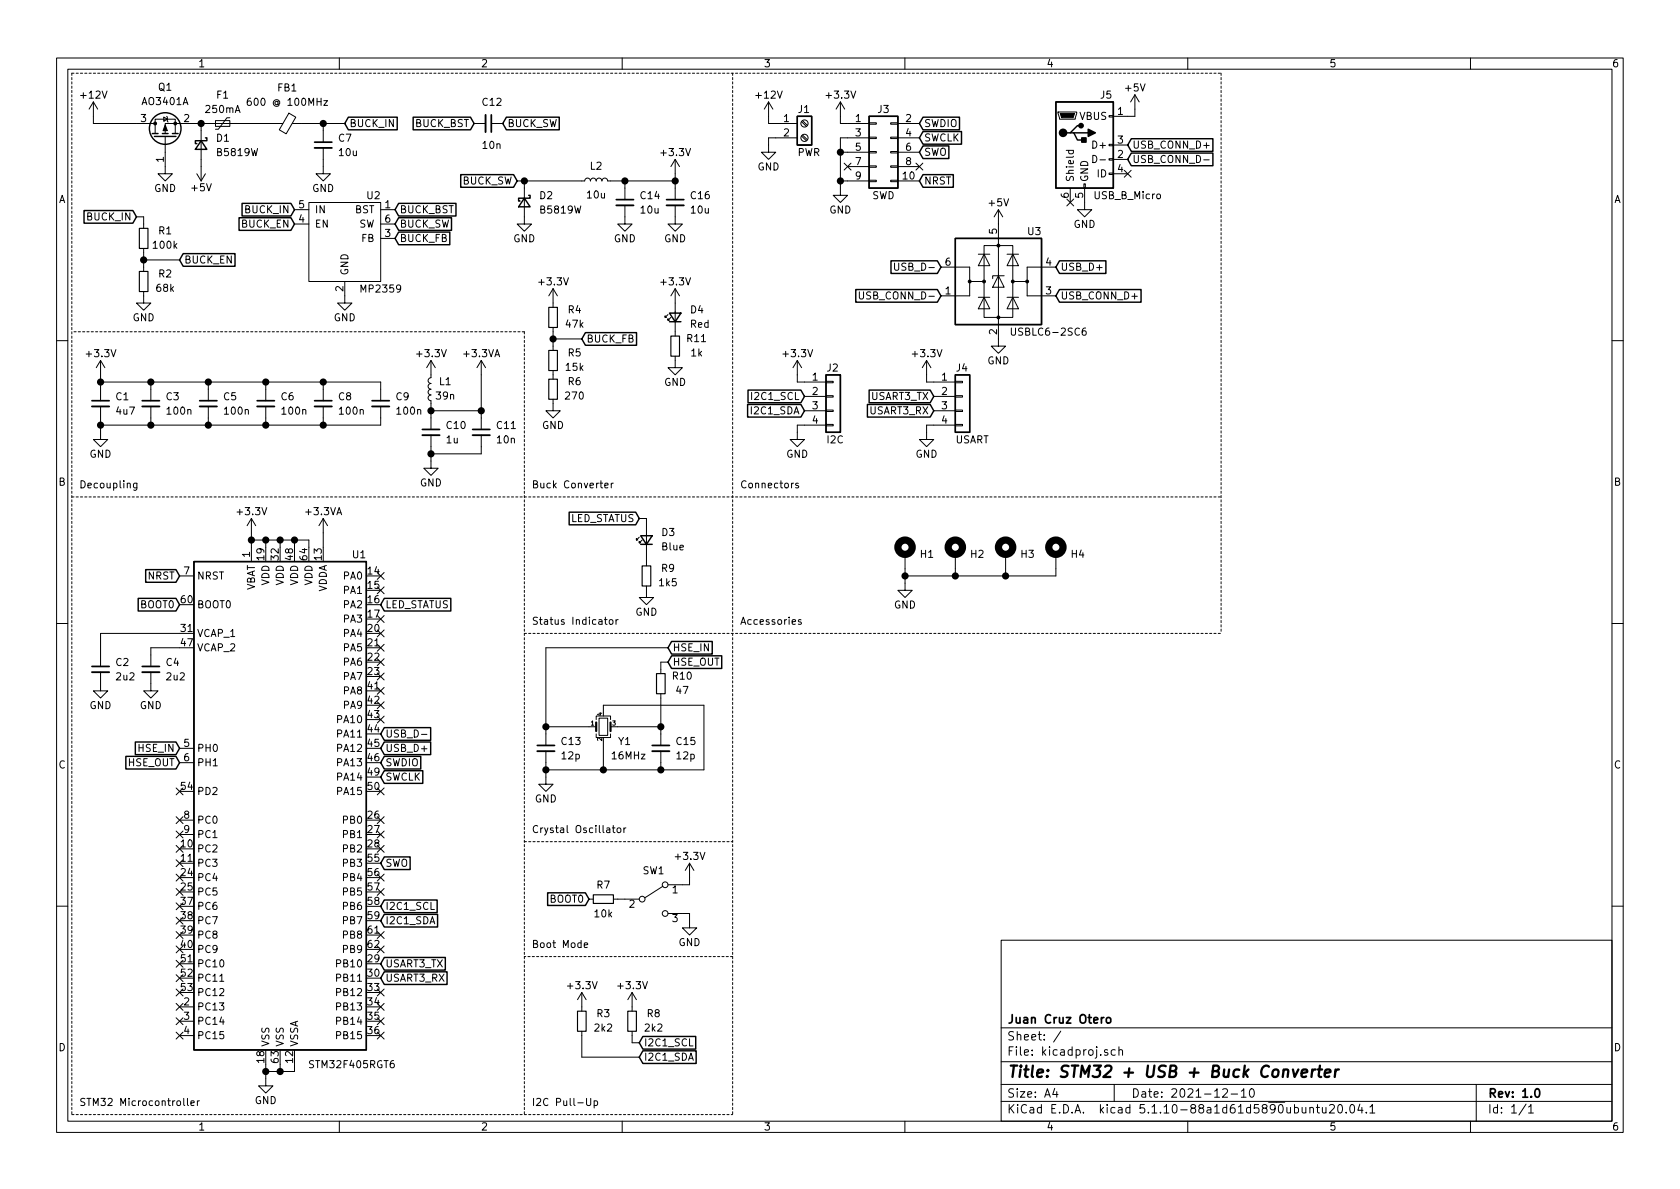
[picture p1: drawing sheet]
<svg xmlns="http://www.w3.org/2000/svg" width="297mm" height="210mm" viewBox="0 0 297 210" stroke-linecap="round" stroke-linejoin="round" font-family="sans-serif">
<defs><g id="words">
<text font-size="2.8" x="178" y="190.5">Title: STM32 + USB + Buck Converter</text>
<g font-size="2.1">
<text x="178" y="184">Sheet: /</text>
<text x="178" y="181">Juan Cruz Otero</text>
<text x="178" y="186.7">File: kicadproj.sch</text>
<text x="178" y="196.9">KiCad E.D.A. kicad 5.1.10-88a1d61d5890ubuntu20.04.1</text>
<text x="178" y="194.1">Size: A4</text>
<text x="200" y="194.1">Date: 2021-12-10</text>
<text x="263" y="194.1">Rev: 1.0</text>
<text x="263" y="196.9">Id: 1/1</text>
</g>
<g font-size="1.8">
<text x="35" y="11.9">1</text>
<text x="85" y="11.9">2</text>
<text x="135" y="11.9">3</text>
<text x="185" y="11.9">4</text>
<text x="235" y="11.9">5</text>
<text x="285" y="11.9">6</text>
<text x="14.4" y="17.4">+12V</text>
<text x="28" y="16">Q1</text>
<text x="38.4" y="17.4">F1</text>
<text x="49.1" y="16.2">FB1</text>
<text x="133.8" y="17.4">+12V</text>
<text x="146.3" y="17.4">+3.3V</text>
<text x="194.6" y="17.4">J5</text>
<text x="199.1" y="16.2">+5V</text>
<text x="24.9" y="21.6">3</text>
<text x="25.2" y="18.6">AO3401A</text>
<text x="32.5" y="21.6">2</text>
<text x="36.5" y="20">250mA</text>
<text x="44.7" y="18.7">600 @ 100MHz</text>
<text x="61.7" y="22.5">BUCK_IN</text>
<text x="73.4" y="22.5">BUCK_BST</text>
<text x="85.4" y="18.7">C12</text>
<text x="89.7" y="22.5">BUCK_SW</text>
<text x="138.6" y="21.6">1</text>
<text x="141.2" y="20">J1</text>
<text x="151.3" y="21.6">1</text>
<text x="155.2" y="20">J3</text>
<text x="160.2" y="21.6">2</text>
<text x="163.3" y="22.5">SWDIO</text>
<text x="190.9" y="21.2">VBUS</text>
<text x="197.6" y="20.3">1</text>
<text x="29" y="28.7" transform="rotate(-90 29 28.7)">1</text>
<text x="38.3" y="25.1">D1</text>
<text x="38.5" y="27.6">B5819W</text>
<text x="59.9" y="25.1">C7</text>
<text x="60" y="27.6">10u</text>
<text x="85.4" y="26.3">10n</text>
<text x="117" y="27.6">+3.3V</text>
<text x="138.6" y="24.1">2</text>
<text x="141" y="27.6">PWR</text>
<text x="151.3" y="24.1">3</text>
<text x="151.3" y="26.7">5</text>
<text x="151.3" y="29.2">7</text>
<text x="160.2" y="24.1">4</text>
<text x="160.2" y="26.7">6</text>
<text x="160.2" y="29.2">8</text>
<text x="163.3" y="25">SWCLK</text>
<text x="163.3" y="27.6">SWO</text>
<text x="193.5" y="26.3">D+</text>
<text x="197.6" y="27.9">2</text>
<text x="197.6" y="25.4">3</text>
<text x="200.2" y="26.3">USB_CONN_D+</text>
<text x="200.2" y="28.8">USB_CONN_D-</text>
<text x="10.4" y="35.9">A</text>
<text x="27.3" y="34">GND</text>
<text x="34" y="33.8">+5V</text>
<text x="55.2" y="34">GND</text>
<text x="64.9" y="35.2">U2</text>
<text x="81.7" y="32.6">BUCK_SW</text>
<text x="95.5" y="35.2">D2</text>
<text x="103.9" y="35.1">10u</text>
<text x="104.4" y="30">L2</text>
<text x="113.3" y="35.2">C14</text>
<text x="122.2" y="35.2">C16</text>
<text x="133.9" y="30.1">GND</text>
<text x="151.3" y="31.7">9</text>
<text x="154.2" y="35.2">SWD</text>
<text x="159.7" y="31.7">10</text>
<text x="163.3" y="32.6">NRST</text>
<text x="189" y="35" transform="rotate(-90 189 35)">6</text>
<text x="189.9" y="32.3" transform="rotate(-90 189.9 32.3)">Shield</text>
<text x="191.5" y="35" transform="rotate(-90 191.5 35)">5</text>
<text x="192.4" y="32.3" transform="rotate(-90 192.4 32.3)">GND</text>
<text x="193.5" y="35.2">USB_B_Micro</text>
<text x="194.1" y="31.4">ID</text>
<text x="197.6" y="30.5">4</text>
<text x="285.4" y="35.9">A</text>
<text x="15.5" y="39">BUCK_IN</text>
<text x="28.1" y="41.4">R1</text>
<text x="42.7" y="40.3">BUCK_EN</text>
<text x="43.4" y="37.7">BUCK_IN</text>
<text x="52.9" y="39.4">4</text>
<text x="52.9" y="36.8">5</text>
<text x="55.6" y="40.3">EN</text>
<text x="55.6" y="37.7">IN</text>
<text x="62.8" y="37.7">BST</text>
<text x="63.4" y="40.3">SW</text>
<text x="68.1" y="36.8">1</text>
<text x="68.1" y="41.9">3</text>
<text x="68.1" y="39.4">6</text>
<text x="70.6" y="40.3">BUCK_SW</text>
<text x="70.6" y="37.7">BUCK_BST</text>
<text x="95.7" y="37.8">B5819W</text>
<text x="113.4" y="37.8">10u</text>
<text x="122.3" y="37.8">10u</text>
<text x="146.6" y="37.8">GND</text>
<text x="174.9" y="36.5">+5V</text>
<text x="176.3" y="41.4" transform="rotate(-90 176.3 41.4)">5</text>
<text x="181.8" y="41.6">U3</text>
<text x="189.8" y="40.3">GND</text>
<text x="27.2" y="44">100k</text>
<text x="32.5" y="46.6">BUCK_EN</text>
<text x="63.9" y="42.8">FB</text>
<text x="70.6" y="42.8">BUCK_FB</text>
<text x="90.8" y="42.8">GND</text>
<text x="108.5" y="42.8">GND</text>
<text x="117.4" y="42.8">GND</text>
<text x="159" y="47.9">USB_D-</text>
<text x="167.2" y="47">6</text>
<text x="184.9" y="47">4</text>
<text x="187.5" y="47.9">USB_D+</text>
<text x="27.7" y="51.6">68k</text>
<text x="28.1" y="49.1">R2</text>
<text x="60.7" y="51.5" transform="rotate(-90 60.7 51.5)">2</text>
<text x="61.6" y="48.8" transform="rotate(-90 61.6 48.8)">GND</text>
<text x="64" y="51.7">MP2359</text>
<text x="95.5" y="50.5">+3.3V</text>
<text x="117" y="50.5">+3.3V</text>
<text x="152.8" y="53">USB_CONN_D-</text>
<text x="167.2" y="52.1">1</text>
<text x="184.9" y="52.1">3</text>
<text x="187.5" y="53">USB_CONN_D+</text>
<text x="23.4" y="56.8">GND</text>
<text x="59" y="56.8">GND</text>
<text x="100.1" y="58">47k</text>
<text x="100.5" y="55.4">R4</text>
<text x="122.1" y="58">Red</text>
<text x="122.1" y="55.4">D4</text>
<text x="176.3" y="59.2" transform="rotate(-90 176.3 59.2)">2</text>
<text x="179.4" y="59.4">USBLC6-2SC6</text>
<text x="15.4" y="63.2">+3.3V</text>
<text x="73.9" y="63.2">+3.3V</text>
<text x="82.1" y="63.2">+3.3VA</text>
<text x="100.1" y="65.6">15k</text>
<text x="100.5" y="63">R5</text>
<text x="103.7" y="60.6">BUCK_FB</text>
<text x="121.5" y="60.5">R11</text>
<text x="122.2" y="63">1k</text>
<text x="138.6" y="63.2">+3.3V</text>
<text x="146.3" y="65.7">J2</text>
<text x="161.5" y="63.2">+3.3V</text>
<text x="169.1" y="65.7">J4</text>
<text x="174.6" y="64.4">GND</text>
<text x="20.5" y="70.8">C1</text>
<text x="29.4" y="70.8">C3</text>
<text x="39.6" y="70.8">C5</text>
<text x="49.7" y="70.8">C6</text>
<text x="59.9" y="70.8">C8</text>
<text x="70.1" y="70.8">C9</text>
<text x="77.2" y="70.7">39n</text>
<text x="77.7" y="68.1">L1</text>
<text x="100.1" y="70.7">270</text>
<text x="100.5" y="68.1">R6</text>
<text x="117.4" y="68.2">GND</text>
<text x="133.2" y="70.7">I2C1_SCL</text>
<text x="143.7" y="67.3">1</text>
<text x="143.7" y="69.8">2</text>
<text x="154" y="70.7">USART3_TX</text>
<text x="166.5" y="67.3">1</text>
<text x="166.5" y="69.8">2</text>
<text x="20.7" y="73.3">4u7</text>
<text x="29.7" y="73.3">100n</text>
<text x="39.8" y="73.3">100n</text>
<text x="50" y="73.3">100n</text>
<text x="60.1" y="73.3">100n</text>
<text x="70.3" y="73.3">100n</text>
<text x="79" y="75.9">C10</text>
<text x="87.9" y="75.9">C11</text>
<text x="95.8" y="75.9">GND</text>
<text x="133" y="73.3">I2C1_SDA</text>
<text x="143.7" y="72.4">3</text>
<text x="143.7" y="74.9">4</text>
<text x="153.8" y="73.3">USART3_RX</text>
<text x="166.5" y="72.4">3</text>
<text x="166.5" y="74.9">4</text>
<text x="15.8" y="80.9">GND</text>
<text x="79" y="78.4">1u</text>
<text x="88" y="78.4">10n</text>
<text x="139" y="80.9">GND</text>
<text x="146.3" y="78.4">I2C</text>
<text x="161.9" y="80.9">GND</text>
<text x="168.9" y="78.4">USART</text>
<text x="10.4" y="85.9">B</text>
<text x="14" y="86.4">Decoupling</text>
<text x="74.2" y="86">GND</text>
<text x="94" y="86.4">Buck Converter</text>
<text x="130.8" y="86.4">Connectors</text>
<text x="285.4" y="85.9">B</text>
<text x="42.1" y="91.1">+3.3V</text>
<text x="54.2" y="91.1">+3.3VA</text>
<text x="100.6" y="92.3">LED_STATUS</text>
<text x="117" y="94.8">D3</text>
<text x="32.5" y="101.6">7</text>
<text x="44.2" y="98.5" transform="rotate(-90 44.2 98.5)">1</text>
<text x="46.7" y="99" transform="rotate(-90 46.7 99)">19</text>
<text x="49.3" y="99" transform="rotate(-90 49.3 99)">32</text>
<text x="51.8" y="99" transform="rotate(-90 51.8 99)">48</text>
<text x="54.4" y="99" transform="rotate(-90 54.4 99)">64</text>
<text x="56.9" y="99" transform="rotate(-90 56.9 99)">13</text>
<text x="62.4" y="98.7">U1</text>
<text x="65.1" y="101.6">14</text>
<text x="117" y="101.1">R9</text>
<text x="117.1" y="97.3">Blue</text>
<text x="162.8" y="98.6">H1</text>
<text x="171.7" y="98.6">H2</text>
<text x="180.6" y="98.6">H3</text>
<text x="189.5" y="98.6">H4</text>
<text x="24.9" y="107.6">BOOT0</text>
<text x="26.1" y="102.5">NRST</text>
<text x="32.1" y="106.7">60</text>
<text x="34.8" y="107.6">BOOT0</text>
<text x="34.8" y="102.5">NRST</text>
<text x="45.1" y="104.6" transform="rotate(-90 45.1 104.6)">VBAT</text>
<text x="47.6" y="103.6" transform="rotate(-90 47.6 103.6)">VDD</text>
<text x="50.2" y="103.6" transform="rotate(-90 50.2 103.6)">VDD</text>
<text x="52.7" y="103.6" transform="rotate(-90 52.7 103.6)">VDD</text>
<text x="55.2" y="103.6" transform="rotate(-90 55.2 103.6)">VDD</text>
<text x="57.8" y="104.8" transform="rotate(-90 57.8 104.8)">VDDA</text>
<text x="60.8" y="102.5">PA0</text>
<text x="60.8" y="105">PA1</text>
<text x="60.8" y="107.6">PA2</text>
<text x="65.1" y="104.1">15</text>
<text x="65.1" y="106.7">16</text>
<text x="68.1" y="107.6">LED_STATUS</text>
<text x="116.6" y="103.7">1k5</text>
<text x="158.1" y="107.6">GND</text>
<text x="32.1" y="111.8">31</text>
<text x="34.8" y="112.6">VCAP_1</text>
<text x="60.8" y="110.1">PA3</text>
<text x="60.8" y="112.6">PA4</text>
<text x="65.1" y="109.2">17</text>
<text x="65.1" y="111.8">20</text>
<text x="94" y="110.5">Status Indicator</text>
<text x="112.3" y="108.9">GND</text>
<text x="130.8" y="110.5">Accessories</text>
<text x="20.5" y="117.8">C2</text>
<text x="29.4" y="117.8">C4</text>
<text x="32.1" y="114.3">47</text>
<text x="34.8" y="115.2">VCAP_2</text>
<text x="60.8" y="115.2">PA5</text>
<text x="60.8" y="117.7">PA6</text>
<text x="65.1" y="114.3">21</text>
<text x="65.1" y="116.8">22</text>
<text x="65.1" y="119.4">23</text>
<text x="118.9" y="117.7">HSE_OUT</text>
<text x="118.9" y="115.2">HSE_IN</text>
<text x="15.8" y="125.4">GND</text>
<text x="20.7" y="120.3">2u2</text>
<text x="24.7" y="125.4">GND</text>
<text x="29.5" y="120.3">2u2</text>
<text x="60.8" y="120.3">PA7</text>
<text x="60.8" y="122.8">PA8</text>
<text x="60.8" y="125.3">PA9</text>
<text x="65.1" y="121.9">41</text>
<text x="65.1" y="124.5">42</text>
<text x="119" y="120.2">R10</text>
<text x="119.7" y="122.7">47</text>
<text x="59.8" y="127.9">PA10</text>
<text x="59.8" y="130.4">PA11</text>
<text x="65.1" y="127">43</text>
<text x="65.1" y="129.5">44</text>
<text x="68.1" y="130.4">USB_D-</text>
<text x="99.3" y="131.7">C13</text>
<text x="109.4" y="131.7">Y1</text>
<text x="119.7" y="131.7">C15</text>
<text x="10.4" y="135.9">C</text>
<text x="22.6" y="135.5">HSE_OUT</text>
<text x="24.6" y="133">HSE_IN</text>
<text x="32.5" y="132.1">5</text>
<text x="32.5" y="134.6">6</text>
<text x="34.8" y="133">PH0</text>
<text x="34.8" y="135.5">PH1</text>
<text x="59.8" y="133">PA12</text>
<text x="59.8" y="135.5">PA13</text>
<text x="65.1" y="132.1">45</text>
<text x="65.1" y="134.6">46</text>
<text x="65.1" y="137.2">49</text>
<text x="68.1" y="133">USB_D+</text>
<text x="68.1" y="135.5">SWDIO</text>
<text x="99.4" y="134.3">12p</text>
<text x="108.3" y="134.3">16MHz</text>
<text x="119.7" y="134.3">12p</text>
<text x="285.4" y="135.9">C</text>
<text x="32.1" y="139.7">54</text>
<text x="34.8" y="140.6">PD2</text>
<text x="59.8" y="138">PA14</text>
<text x="59.8" y="140.6">PA15</text>
<text x="65.1" y="139.7">50</text>
<text x="68.1" y="138">SWCLK</text>
<text x="94.6" y="141.9">GND</text>
<text x="32.1" y="149.9">10</text>
<text x="32.5" y="144.8">8</text>
<text x="32.5" y="147.3">9</text>
<text x="34.8" y="145.7">PC0</text>
<text x="34.8" y="148.2">PC1</text>
<text x="60.8" y="145.7">PB0</text>
<text x="60.8" y="148.2">PB1</text>
<text x="65.1" y="144.8">26</text>
<text x="65.1" y="147.3">27</text>
<text x="65.1" y="149.9">28</text>
<text x="94" y="147.3">Crystal Oscillator</text>
<text x="32.1" y="152.4">11</text>
<text x="32.1" y="154.9">24</text>
<text x="34.8" y="150.7">PC2</text>
<text x="34.8" y="153.3">PC3</text>
<text x="34.8" y="155.8">PC4</text>
<text x="60.8" y="150.7">PB2</text>
<text x="60.8" y="153.3">PB3</text>
<text x="60.8" y="155.8">PB4</text>
<text x="65.1" y="152.4">55</text>
<text x="65.1" y="154.9">56</text>
<text x="68.1" y="153.3">SWO</text>
<text x="113.7" y="154.6">SW1</text>
<text x="119.6" y="152.1">+3.3V</text>
<text x="32.1" y="157.5">25</text>
<text x="32.1" y="160">37</text>
<text x="34.8" y="158.4">PC5</text>
<text x="34.8" y="160.9">PC6</text>
<text x="60.8" y="158.4">PB5</text>
<text x="60.8" y="160.9">PB6</text>
<text x="65.1" y="157.5">57</text>
<text x="65.1" y="160">58</text>
<text x="68.1" y="160.9">I2C1_SCL</text>
<text x="97.3" y="159.6">BOOT0</text>
<text x="105.6" y="157.1">R7</text>
<text x="111.3" y="160.5">2</text>
<text x="118.9" y="158">1</text>
<text x="32.1" y="162.6">38</text>
<text x="32.1" y="165.1">39</text>
<text x="32.1" y="167.6">40</text>
<text x="34.8" y="163.4">PC7</text>
<text x="34.8" y="166">PC8</text>
<text x="60.8" y="163.4">PB7</text>
<text x="60.8" y="166">PB8</text>
<text x="65.1" y="162.6">59</text>
<text x="65.1" y="165.1">61</text>
<text x="65.1" y="167.6">62</text>
<text x="68.1" y="163.4">I2C1_SDA</text>
<text x="94" y="167.6">Boot Mode</text>
<text x="105.2" y="162.2">10k</text>
<text x="118.9" y="163.1">3</text>
<text x="120" y="167.3">GND</text>
<text x="32.1" y="170.2">51</text>
<text x="32.1" y="172.7">52</text>
<text x="34.8" y="171.1">PC10</text>
<text x="34.8" y="173.6">PC11</text>
<text x="34.8" y="168.5">PC9</text>
<text x="59.8" y="171.1">PB10</text>
<text x="59.8" y="173.6">PB11</text>
<text x="60.8" y="168.5">PB9</text>
<text x="65.1" y="170.2">29</text>
<text x="65.1" y="172.7">30</text>
<text x="68.1" y="173.6">USART3_RX</text>
<text x="68.1" y="171.1">USART3_TX</text>
<text x="32.1" y="175.3">53</text>
<text x="32.5" y="177.8">2</text>
<text x="34.8" y="176.1">PC12</text>
<text x="34.8" y="178.7">PC13</text>
<text x="59.8" y="176.1">PB12</text>
<text x="59.8" y="178.7">PB13</text>
<text x="65.1" y="175.3">33</text>
<text x="65.1" y="177.8">34</text>
<text x="100.5" y="174.9">+3.3V</text>
<text x="105.6" y="179.9">R3</text>
<text x="109.4" y="174.9">+3.3V</text>
<text x="114.5" y="179.9">R8</text>
<text x="10.4" y="185.9">D</text>
<text x="32.5" y="180.3">3</text>
<text x="32.5" y="182.9">4</text>
<text x="34.8" y="181.2">PC14</text>
<text x="34.8" y="183.8">PC15</text>
<text x="47.6" y="185.2" transform="rotate(-90 47.6 185.2)">VSS</text>
<text x="50.2" y="185.2" transform="rotate(-90 50.2 185.2)">VSS</text>
<text x="52.7" y="185.2" transform="rotate(-90 52.7 185.2)">VSSA</text>
<text x="59.8" y="181.2">PB14</text>
<text x="59.8" y="183.8">PB15</text>
<text x="65.1" y="180.3">35</text>
<text x="65.1" y="182.9">36</text>
<text x="105.2" y="182.4">2k2</text>
<text x="113.8" y="185">I2C1_SCL</text>
<text x="114.1" y="182.4">2k2</text>
<text x="285.4" y="185.9">D</text>
<text x="46.7" y="187.9" transform="rotate(-90 46.7 187.9)">18</text>
<text x="49.3" y="187.9" transform="rotate(-90 49.3 187.9)">63</text>
<text x="51.8" y="187.9" transform="rotate(-90 51.8 187.9)">12</text>
<text x="55" y="188.9">STM32F405RGT6</text>
<text x="113.8" y="187.6">I2C1_SDA</text>
<text x="14" y="195.6">STM32 Microcontroller</text>
<text x="45" y="195.2">GND</text>
<text x="94" y="195.6">I2C Pull-Up</text>
<text x="35" y="199.9">1</text>
<text x="85" y="199.9">2</text>
<text x="135" y="199.9">3</text>
<text x="185" y="199.9">4</text>
<text x="235" y="199.9">5</text>
<text x="285" y="199.9">6</text>
</g>
<g font-size="1.1">
<text x="104.5" y="128.3">1</text>
<text x="106.5" y="131" transform="rotate(-90 106.5 131)">2</text>
<text x="106.5" y="126.6" transform="rotate(-90 106.5 126.6)">4</text>
<text x="108.3" y="128.3">3</text>
</g>
</g></defs>
<g fill="none" stroke="#000" stroke-width=".18">
<path d="M10 10.3h277v189.9h-277zM12 12.2h273v186.1h-273zM16.5 18v3.8h10.9M16.5 18l-.8 1.3M16.5 18l.8 1.3M44.3 17.4h-.4a.87 .87 0 0 0 0 1.2h.4l.1-.5-.2-.2h-.3l-.2 .2M57.3 17.8h.6l-.6 .8h.6M60 10.3v1.9M110 10.3v1.9M135.9 18v3.8h5.1M135.9 18l-.8 1.3M135.9 18l.8 1.3"/>
<path d="M148.6 18v3.8h5.1M148.6 18l-.8 1.3M148.6 18l.8 1.3M160 10.3v1.9M187.1 19.8h3.3v.3l-.3 1h-2.8zM200.7 16.8l-.8 1.2M200.7 16.8v3.8h-3.9M200.7 16.8l.7 1.2M210 10.3v1.9M260 10.3v1.9M24.1 38.3h1.3v2.1M27.4 23.6v-2.5h3.6v2.5"/>
<path d="M29 20.7l.6 .4-.6 .4zM29.2 24.1v6.6h1.3l-1.3 1.3-1.3-1.3h1.3M29.5 20.6l.1 .1v.8l.1 .1M34.8 30.7l.8 1.3M35.6 21.8v10.2M36.3 30.7l-.7 1.3M38.1 21.3h2.5v1h-2.5zM40.6 20.8h-.5l-1.5 2.1h-.5M50 21.8h-20.8v1.8M51.1 20l1.2 .7-1.7 3-1.2-.7zM51.7 21.8h9.3M52.1 37.1h2.5"/>
<path d="M52.1 39.6h2.5M54.6 35.8h12.7v14h-12.7zM57.1 26.2v4.5h1.3l-1.3 1.3-1.2-1.3h1.2M57.1 21.8v3.3M67.3 37.1h2.5M67.3 39.6h2.5M83.8 21.8h2.1M86.9 21.8h2M91.4 32h12l.1-.3 .3-.2 .4 .1 .2 .4 .1-.3 .3-.2 .4 .1 .2 .4 .1-.3 .3-.2 .4 .1 .2 .4 .2-.3 .2-.2 .5 .1 .1 .4h12M92.7 32v7.6h1.3l-1.3 1.3-1.3-1.3h1.3M110.5 36.3v3.3h1.3l-1.3 1.3-1.3-1.3h1.3M110.5 32v3.3"/>
<path d="M119.4 36.3v3.3h1.2l-1.2 1.3-1.3-1.3h1.3M119.4 28.2v7.1M119.4 28.2l-.8 1.3M119.4 28.2l.7 1.3M141 24.4h-5.1v2.5h1.3l-1.3 1.3-1.3-1.3h1.3M141.7 24l.9 .9M141.7 21.5l.9 .8M141.9 23.9l.8 .8M141.9 21.3l.8 .9M148.6 32h5.1M148.6 26.9h5.1M149.3 28.8l1.2 1.3"/>
<path d="M149.9 29.5h3.8M150.5 28.8l-1.2 1.3M153.7 31.9h1.2v.2h-1.2zM153.7 29.3h1.2v.3h-1.2zM153.7 24.3h1.2v.2h-1.2zM153.7 21.7h1.2v.3h-1.2zM153.7 26.8h1.2v.2h-1.2zM153.7 24.4h-5.1v10.1h1.3l-1.3 1.3-1.3-1.3h1.3M157.5 31.9h1.2v.2h-1.2zM157.5 29.3h1.2v.3h-1.2zM157.5 24.3h1.2v.2h-1.2zM157.5 21.7h1.2v.3h-1.2z"/>
<path d="M157.5 26.8h1.2v.2h-1.2zM158.7 32h3.9M158.7 21.8h3.9M158.7 24.4h3.9M158.7 26.9h3.9M158.7 29.5h3.9M162 28.8l1.2 1.3M163.2 28.8l-1.2 1.3M176.5 37.1v24.1h1.3l-1.3 1.3-1.2-1.3h1.2M176.5 37.1l-.7 1.2M176.5 37.1l.8 1.2M188.5 26.6h1.3"/>
<path d="M188.6 35.2l1.2 1.2M189 26.6v.4l.2 .2 .5-.1v-.5M189.2 33.3v2.5M189.8 35.2l-1.2 1.2M191.6 32.5h.3v.8h-.3zM191.8 33.3v3.8h1.2l-1.2 1.2-1.3-1.2h1.3M193.2 27.5a.64 .64 0 0 1 .7 .6 .64 .64 0 0 1-.7 .6zM194.5 28.3h1M196.1 30.6h.7v.3h-.7zM196.1 28.1h.7v.2h-.7zM196.1 25.5h.7v.3h-.7zM196.1 20.4h.7v.3h-.7z"/>
<path d="M196.8 28.2h2.6M196.8 25.6h2.6M196.8 30.7h2.6M198.8 30.1l1.2 1.2M200 30.1l-1.2 1.2M212.8 28.3h1M25.4 51.6v2h1.3l-1.3 1.3-1.3-1.3h1.3M25.4 43.9v4.1M25.4 46h6.3M61 49.8v3.8h1.2l-1.2 1.3-1.3-1.3h1.3M67.3 42.2h2.5M97.8 51v3.4"/>
<path d="M97.8 57.9v4.1M97.8 51l-.8 1.3M97.8 51l.8 1.3M97.8 59.9h5.1M118.1 55.6l-.5 .5v-.2v.2h.3M118.6 56.1l-.5 .5v-.2v.2h.3M119.4 51v8.4M119.4 51l-.8 1.3M119.4 51l.7 1.3M151.9 51.6v1l.3 .3 .4-.1 .1-.2v-1M158.2 46.5v1.1l.2 .2 .4-.1 .1-.1v-1.1M166.4 47.2h5v2.6h2.6"/>
<path d="M171.4 49.8v2.5h-5M173 52.6h2M173 45h2M174 43.4h5.1v12.7h-5.1zM174 52.6l1 2h-2zM174 45l1 2h-2zM176.5 48.8l1 2h-2zM177.5 48.8h-2v.5M178.1 52.6h2M178.1 45h2M178.8 58v1l.3 .3 .3-.1 .2-.2v-1M179.1 52.6l1 2h-2z"/>
<path d="M179.1 45l1 2h-2zM181.6 49.8v2.5h5.1M186.7 47.2h-5.1v2.6h-2.5M191.9 58l-.3 .1a.87 .87 0 0 0 0 1.2l.4-.1v-.6l-.4-.1-.3 .2M10 60.2h2M17.8 71.9v5.8h1.2l-1.2 1.3-1.3-1.3h1.3M17.8 63.7l-.8 1.3M17.8 63.7v7.2M17.8 63.7l.7 1.3M17.8 67.6h49.5v3.3M26.7 67.6v3.3M26.7 71.9v3.3"/>
<path d="M36.8 67.6v3.3M36.8 71.9v3.3M47 67.6v3.3M47 71.9v3.3M57.1 67.6v3.3M57.1 71.9v3.3M67.3 71.9v3.3h-49.5M76.2 77v5.8h1.3l-1.3 1.3-1.3-1.3h1.3M76.2 63.7v3.1l-.3 .1-.2 .3 .1 .4 .4 .2-.3 .1-.2 .3 .1 .4 .4 .2-.3 .1-.2 .4 .1 .3 .4 .2-.3 .1-.2 .4 .1 .4 .4 .2v5M76.2 72.6h8.9M76.2 63.7l-.8 1.3M76.2 63.7l.8 1.3"/>
<path d="M85.1 63.7l-.8 1.3M85.1 63.7v12.2M85.1 77v3.3h-8.9M85.1 63.7l.8 1.3M97.8 70.6v2h1.3l-1.3 1.3-1.3-1.3h1.3M97.8 65.5v1.6M119.4 63v2h1.2l-1.2 1.3-1.3-1.3h1.3M141 63.7v3.9h5M141 63.7l-.8 1.3M141 63.7l.7 1.3M142.2 70.1h3.8M142.2 72.6h3.8"/>
<path d="M146 75.1h1.3v.2h-1.3zM146 72.5h1.3v.3h-1.3zM146 67.4h1.3v.3h-1.3zM146 70h1.3v.2h-1.3zM146 75.2h-5v2.5h1.2l-1.2 1.3-1.3-1.3h1.3M163.8 63.7v3.9h5.1M163.8 63.7l-.7 1.3M163.8 63.7l.8 1.3M165.1 70.1h3.8M165.1 72.6h3.8M168.9 75.1h1.3v.2h-1.3zM168.9 72.5h1.3v.3h-1.3z"/>
<path d="M168.9 67.4h1.3v.3h-1.3zM168.9 70h1.3v.2h-1.3zM168.9 75.2h-5.1v2.5h1.3l-1.3 1.3-1.2-1.3h1.2M285 60.2h2M24.2 85.4v1.1l-.2 .2-.4-.1M24.2 85.5l-.4-.1-.2 .3 .1 .5h.5M44.4 91.7v7.6M44.4 91.7l-.7 1.3M44.4 91.7l.8 1.3M44.4 95.5h10.2v1.3M47 95.5v1.3M49.5 95.5v1.3"/>
<path d="M52.1 95.5v1.3M57.1 91.7v5.1M57.1 91.7l-.7 1.3M57.1 91.7l.8 1.3M106.9 85.8l.6-.1v-.2l-.4-.1-.2 .2 .1 .6h.5M108.1 85.4v.9M108.4 85.4l-.3 .3M113 95l-.5 .5v-.3v.3h.3M113 91.7h1.3v8.4M113.5 95.5l-.5 .5v-.2v.2h.3M141.1 85.5l-.3-.1-.1 .2v.2l.4 .1v.3h-.4M160 98v6.4h1.3l-1.3 1.3-1.3-1.3h1.3"/>
<path d="M168.9 98v3.8M177.8 98v3.8M186.7 98v3.8h-26.7M10 110.3h2M17.8 118.9v3.3h1.2l-1.2 1.2-1.3-1.2h1.3M26.7 118.9v3.3h1.2l-1.2 1.2-1.3-1.2h1.3M31.7 112h-13.9v5.9M31.7 114.5h-5v3.4M31.7 101.8h2.6M66.7 103.8l1.2 1.2M66.7 108.9l1.2 1.2M66.7 111.4l1.2 1.2"/>
<path d="M66.7 113.9l1.2 1.3M66.7 116.5l1.2 1.2M66.7 119l1.2 1.2M66.7 101.2l1.2 1.3M67.9 103.8l-1.2 1.2M67.9 108.9l-1.2 1.2M67.9 111.4l-1.2 1.2M67.9 113.9l-1.2 1.3M67.9 116.5l-1.2 1.2M67.9 119l-1.2 1.2M67.9 101.2l-1.2 1.3M106.9 109.6h.4"/>
<path d="M107 109.1v1.1l.3 .2M107.8 109.6h.3l.3 .2-.1 .6h-.4l-.1-.1zM108.9 109.6v.8M109.3 109.6l-.4 .2M114.3 103.6v2.1h1.3l-1.3 1.2-1.3-1.2h1.3M118.1 117.1h-1.3v2M118.1 114.5h-21.6v17.3M141.6 109.6h-.3l-.2 .1 .1 .2 .4 .2v.3h-.5M285 110.3h2M31.1 139.3l1.3 1.3M31.7 132.3h2.6M31.7 134.9h2.6"/>
<path d="M32.4 139.3l-1.3 1.3M66.7 121.6l1.2 1.2M66.7 124.1l1.2 1.2M66.7 126.6l1.2 1.3M66.7 139.3l1.2 1.3M67.9 139.3l-1.2 1.3M67.9 121.6l-1.2 1.2M67.9 124.1l-1.2 1.2M67.9 126.6l-1.2 1.3M74.5 129.9h1M96.5 132.8v5.9h1.3l-1.3 1.2-1.3-1.2h1.3M96.5 128.5h8.9"/>
<path d="M105.4 129.8v.6h2.5v-.6M105.4 127.2v-.6h2.5v.6M105.9 127h1.5v3h-1.5zM106.7 126v-1.3h17.8v11.4h-28M106.7 131.1v5M107.9 128.5h8.9M116.8 122.7v9.1M116.8 132.8v3.3M31.1 144.4l1.3 1.2M31.1 147l1.3 1.2M31.1 149.5l1.3 1.2M31.1 152l1.3 1.3"/>
<path d="M31.1 154.6l1.3 1.2M31.1 157.1l1.3 1.2M31.1 159.7l1.3 1.2M31.7 145h2.6M31.7 147.6h2.6M32.4 144.4l-1.3 1.2M32.4 147l-1.3 1.2M32.4 149.5l-1.3 1.2M32.4 154.6l-1.3 1.2M32.4 157.1l-1.3 1.2M32.4 152l-1.3 1.3M32.4 159.7l-1.3 1.2"/>
<path d="M66.7 154.6l1.2 1.2M66.7 144.4l1.2 1.2M66.7 147l1.2 1.2M66.7 149.5l1.2 1.2M66.7 157.1l1.2 1.2M67.9 147l-1.2 1.2M67.9 154.6l-1.2 1.2M67.9 157.1l-1.2 1.2M67.9 144.4l-1.2 1.2M67.9 149.5l-1.2 1.2M104.1 159h.8M108.3 146.4h.4"/>
<path d="M108.4 146v1.1l.3 .1M108.5 159h4.5M109.2 146.5l.3-.1 .3 .2-.1 .6h-.4l-.2-.2zM110.3 146.4v.8M110.7 146.4l-.4 .2M117.2 156.7l-3.2 2M121.9 152.6l-.7 1.3M121.9 152.6v3.9h-3.8M121.9 152.6l.8 1.3M10 160.2h2M31.1 174.9l1.3 1.2M31.1 177.4l1.3 1.3"/>
<path d="M31.1 180l1.3 1.2M31.1 169.8l1.3 1.2M31.1 172.4l1.3 1.2M31.1 162.2l1.3 1.2M31.1 164.7l1.3 1.3M31.1 167.3l1.3 1.2M31.7 178h2.6M32.4 174.9l-1.3 1.2M32.4 177.4l-1.3 1.3M32.4 180l-1.3 1.2M32.4 169.8l-1.3 1.2M32.4 162.2l-1.3 1.2"/>
<path d="M32.4 172.4l-1.3 1.2M32.4 164.7l-1.3 1.3M32.4 167.3l-1.3 1.2M38.9 173.5h.7M66.7 180l1.2 1.2M66.7 177.4l1.2 1.3M66.7 174.9l1.2 1.2M66.7 167.3l1.2 1.2M66.7 164.7l1.2 1.3M67.9 180l-1.2 1.2M67.9 177.4l-1.2 1.3M67.9 174.9l-1.2 1.2"/>
<path d="M67.9 167.3l-1.2 1.2M67.9 164.7l-1.2 1.3M102.9 175.5v3.3M102.9 175.5l-.8 1.3M102.9 175.5l.7 1.3M103.3 167.1l.6-.1-.1-.2-.3-.1-.2 .2 .1 .6h.4M111.8 175.5v3.3M111.8 175.5l-.8 1.3M111.8 175.5l.7 1.3M118.1 161.5h3.8v2.6h1.3l-1.3 1.2-1.3-1.2h1.3M177 166.3h108v32h-108zM285 160.2h2"/>
<path d="M31.1 182.5l1.3 1.2M31.7 180.6h2.6M31.7 183.1h2.6M32.4 182.5l-1.3 1.2M32.5 194.2v1.1l.2 .2M33.1 194.2v1.1l.2 .2M33.8 195.1l.5-.1v-.3h-.4l-.1 .1v.6h.5M34.9 194.7v.8M35.3 194.7l-.4 .2M47 188.2v3.8h1.3l-1.3 1.3-1.3-1.3h1.3M49.5 188.2v1.3M52.1 188.2v1.3h-5.1"/>
<path d="M60 198.3v1.9M66.7 182.5l1.2 1.2M67.9 182.5l-1.2 1.2M102.9 182.4v4.5h10.1M103.7 194.2v1.1l.3 .2h.2l.2-.2v-1.1M105.1 194.7h.3l.3 .2-.2 .5h-.4M105.1 194.7v1.2M110 198.3v1.9M111.8 182.4v2h1.2M160 198.3v1.9M177 194.8h108M177 191.8h108"/>
<path d="M177 187.8h108M177 181.8h108M186.5 192.5l-.4 1h1M186.8 193v1M187.6 182.3l-1.3 2M195.8 185.7l-.3-.1-.2 .2v.2l.5 .2v.3h-.5M197 191.8v3M197.2 185.7l-.4-.1-.3 .3v.6l.3 .1 .4-.1M197.8 185.7l.2-.1 .4 .1 .1 .9M197.8 185.1v1.5M210 198.3v1.9M216.2 192.7l.2-.2h.4l.2 .5-.9 1h.9"/>
<path d="M217.7 193.5h1.1M219.5 193l.4-.5v1.5M219.5 194h.8M221.1 192.6l.2-.1a.8 .8 0 0 1 .5 .8 .8 .8 0 0 1-.5 .7 1 1 0 0 1-.2-1.4zM231.6 196l.2-.2 .4 .1v.9M231.6 195.8v1M232.7 195.8h.6M232.9 195.3v1.3l.4 .2M233.8 195.8l.1 .9 .3 .1 .2-.1M234.4 195.8v1M235.1 195.5l.2-.2h.4l.2 .5-.9 1h.9M236.7 195.4l.3-.1a.94 .94 0 0 1 0 1.5h-.1a1 1 0 0 1-.2-1.4z"/>
<path d="M238 196.7v.1M238.8 195.5l.3-.2a.94 .94 0 0 1 0 1.5 .82 .82 0 0 1-.3-1.3zM240.4 195.2l-.3 1.1h.9M240.8 195.8v1M241.6 196.7v.1M242.2 195.8l.4-.5v1.5M242.2 196.8h.9M260 198.3v1.9M261 191.8v6.5M269.8 195.2l-1.2 2M270.3 195.8l.4-.5v1.5M270.3 196.8h.8"/>
<circle cx="142.2" cy="24.4" r=".63"/>
<circle cx="142.2" cy="21.8" r=".63"/>
<circle cx="113.5" cy="159" r=".51"/>
<circle cx="117.6" cy="156.5" r=".51"/>
<circle cx="117.6" cy="161.5" r=".51"/>
</g>
<g fill="none" stroke="#000" stroke-width=".3">
<path d="M55.6 25.1h3.1M86.9 20.3v3.1M109 35.3h3M117.9 35.3h3M16.3 70.9h3M25.1 70.9h3.1M35.3 70.9h3.1M45.5 70.9h3M55.6 70.9h3.1M65.8 70.9h3M74.7 75.9h3M83.6 75.9h3"/>
<path d="M16.3 117.9h3M25.1 117.9h3.1M95 131.8h3M115.3 131.8h3.1M195.2 179.9l-.5 .3M195.7 180.1l.2-.2 .4 .2v.7l-.2 .1-.4-.1zM271.5 192.7l.2-.2a.81 .81 0 0 1 .6 .6 .81 .81 0 0 1-.3 .8l-.1 .1a.79 .79 0 0 1-.4-1.3z"/>
</g>
<path d="M228.6 189.1l.3 1.3 .7-1.3M230.1 189.8l1-.2v-.4l-.6-.1-.3 .3v.9l.2 .1 .5-.1M232 189.1l-.1 1.3M232.6 189.1a.5 .5 0 0 0-.6 .4M233 189.1h.8M233.4 188.4l-.3 1.8 .1 .1 .4 .1M234.2 189.8l1-.2v-.4h-.8l-.2 1 .2 .2 .6-.1M236.1 189.1l-.1 1.3M236.7 189.1a.55 .55 0 0 0-.6 .4" fill="none" stroke="#000" stroke-width=".41"/>
<g fill="none" stroke="#000" stroke-width=".33">
<path d="M55.6 26.2h3.1M85.9 20.3v3.1M109 36.3h3M117.9 36.3h3M16.3 71.9h3M25.1 71.9h3.1M35.3 71.9h3.1M45.5 71.9h3M55.6 71.9h3.1M65.8 71.9h3M74.7 77h3M83.6 77h3"/>
<path d="M16.3 118.9h3M25.1 118.9h3.1M95 132.8h3M115.3 132.8h3.1"/>
</g>
<path d="M24.6 40.4h1.6v3.5h-1.6zM24.6 48h1.6v3.6h-1.6zM97 54.4h1.6v3.5h-1.6zM118.6 59.4h1.5v3.6h-1.5zM97 62h1.6v3.5h-1.6zM97 67.1h1.6v3.5h-1.6zM113.5 100.1h1.6v3.5h-1.6zM116.1 119.1h1.5v3.6h-1.5zM104.9 158.2h3.6v1.6h-3.6zM102.1 178.8h1.5v3.6h-1.5zM111 178.8h1.5v3.6h-1.5z" fill="none" stroke="#000" stroke-width=".2"/>
<g fill="none" stroke="#000" stroke-width=".25">
<path d="M186.7 18h10.1v15.3h-10.1zM14.9 37.2h8.6l.6 1.1-.6 1.2h-8.6zM26.9 23.6h1M27.3 24.1h3.8M28.7 23.6h1M30.5 23.6h1M35.6 24.9l1 1.5h-2.1zM36.3 24.4h.3v.5h-2.1v.5h.3M42.3 38.5h9.1l.7 1.1-.7 1.1h-9.1zM42.8 36h8.6l.7 1.1-.7 1.1h-8.6zM61.6 20.7h8.6v2.3h-8.6l-.6-1.2zM70.5 38.5h9.3v2.2h-9.3l-.7-1.1z"/>
<path d="M70.5 36h10.1v2.2h-10.1l-.7-1.1zM73.1 20.7h10.1l.6 1.1-.6 1.2h-10.1zM81.5 30.9h9.3l.6 1.1-.6 1.1h-9.3zM89.5 20.7h9.4v2.3h-9.4l-.6-1.2zM92.7 35l1 1.6h-2zM93.5 34.5h.2v.5h-2v.6h.2M141 20.6h2.5v5h-2.5zM153.7 20.6h5v12.7h-5zM163.2 20.7h6.4v2.3h-6.4l-.6-1.2zM163.2 23.3h6.8v2.2h-6.8l-.6-1.1zM163.2 30.9h5.4v2.2h-5.4l-.6-1.1zM163.2 25.8h4.6v2.2h-4.6l-.6-1.1z"/>
<path d="M189.2 23.5h.7l.6 1.3h1.3M189.9 23.5h2.5M191.1 22.2h-.6l-1.3 1.3h-.6M200 24.5h14.5v2.3h-14.5l-.6-1.2zM200 27.1h14.5v2.2h-14.5l-.6-1.1zM32.4 44.9h9.2v2.2h-9.2l-.7-1.1zM70.5 41h9v2.3h-9l-.7-1.1zM103.5 58.8h9v2.3h-9l-.6-1.2zM118.4 55.4h2l-1 1.5zM118.4 56.9h2M151.3 51.2h14.4l.7 1.1-.7 1.1h-14.4zM157.5 46.1h8.2l.7 1.1-.7 1.2h-8.2z"/>
<path d="M168.9 42.2h15.2v15.2h-15.2zM187.3 46.1h8.2v2.3h-8.2l-.6-1.2zM187.3 51.2h14.5v2.2h-14.5l-.6-1.1zM132.2 71.5h9.4l.6 1.1-.6 1.2h-9.4zM132.3 69h9.3l.6 1.1-.6 1.1h-9.3zM146 66.3h2.6v10.1h-2.6zM153.4 71.5h11.1l.6 1.1-.6 1.2h-11.1zM153.7 69h10.8l.6 1.1-.6 1.1h-10.8zM168.9 66.3h2.5v10.1h-2.5zM34.3 99.3h30.5v86.4h-30.5zM100.6 90.6h11.8l.6 1.1-.6 1.1h-11.8zM113.3 94.7h2l-1 1.6z"/>
<path d="M113.3 96.3h2M24.4 105.8h6.7l.6 1.1-.6 1.1h-6.7zM25.8 100.7h5.3l.6 1.1-.6 1.2h-5.3zM67.9 105.8h11.8v2.2h-11.8l-.6-1.1zM118.7 116h8.9v2.2h-8.9l-.6-1.1zM118.7 113.4h7.2v2.3h-7.2l-.6-1.2zM22.3 133.8h8.8l.6 1.1-.6 1.1h-8.8zM23.9 131.2h7.2l.6 1.1-.6 1.1h-7.2zM67.9 128.7h8.2v2.2h-8.2l-.6-1.1zM67.9 131.2h8.2v2.2h-8.2l-.6-1.1zM67.9 136.3h6.9v2.2h-6.9l-.6-1.1zM67.9 133.8h6.5v2.2h-6.5l-.6-1.1z"/>
<path d="M67.9 151.5h4.6v2.3h-4.6l-.6-1.2zM67.9 159.2h9.4v2.2h-9.4l-.6-1.1zM96.8 157.9h6.7l.6 1.1-.6 1.1h-6.7zM67.9 171.9h11.1v2.2h-11.1l-.6-1.1zM67.9 169.3h10.8v2.2h-10.8l-.6-1.1zM67.9 161.7h9.5v2.2h-9.5l-.6-1.1zM113.7 185.8h9.4v2.3h-9.4l-.7-1.2zM113.7 183.3h9.3v2.2h-9.3l-.7-1.1z"/>
<circle cx="29.2" cy="22.7" r="2.79"/>
</g>
<path d="M105.4 127.8v1.5M107.9 127.8v1.5" fill="none" stroke="#000" stroke-width=".38"/>
<g fill="#000" stroke="#000" stroke-width=".18">
<path d="M29.2 22.1l.4 1h-.8zM187.5 20.1h2.5l-.3 .7h-2z"/>
<circle cx="27.4" cy="21.8" r=".25"/>
<circle cx="31" cy="21.8" r=".25"/>
<circle cx="171.4" cy="49.8" r=".25"/>
<circle cx="174" cy="49.8" r=".25"/>
<circle cx="176.5" cy="56.1" r=".25"/>
<circle cx="176.5" cy="43.4" r=".25"/>
<circle cx="179.1" cy="49.8" r=".25"/>
<circle cx="181.6" cy="49.8" r=".25"/>
</g>
<g fill="#000" stroke="#000" stroke-width=".25">
<path d="M191.3 24.4h.7v.7h-.7zM192.4 22.9l1.3 .6-1.3 .6z"/>
<circle cx="35.6" cy="21.8" r=".51"/>
<circle cx="57.2" cy="21.8" r=".51"/>
<circle cx="92.7" cy="32" r=".51"/>
<circle cx="110.5" cy="32" r=".51"/>
<circle cx="119.4" cy="32" r=".51"/>
<circle cx="148.6" cy="26.9" r=".51"/>
<circle cx="148.6" cy="32" r=".51"/>
<circle cx="188" cy="23.5" r=".63"/>
<circle cx="191.1" cy="22.2" r=".38"/>
<circle cx="25.4" cy="46" r=".51"/>
<circle cx="97.8" cy="59.9" r=".51"/>
<circle cx="17.8" cy="75.2" r=".51"/>
<circle cx="17.8" cy="67.6" r=".51"/>
<circle cx="26.7" cy="75.2" r=".51"/>
<circle cx="26.7" cy="67.6" r=".51"/>
<circle cx="36.8" cy="67.6" r=".51"/>
<circle cx="36.8" cy="75.2" r=".51"/>
<circle cx="47" cy="67.6" r=".51"/>
<circle cx="47" cy="75.2" r=".51"/>
<circle cx="57.2" cy="67.6" r=".51"/>
<circle cx="57.2" cy="75.2" r=".51"/>
<circle cx="76.2" cy="72.6" r=".51"/>
<circle cx="85.1" cy="72.6" r=".51"/>
<circle cx="44.5" cy="95.5" r=".51"/>
<circle cx="47" cy="95.5" r=".51"/>
<circle cx="49.5" cy="95.5" r=".51"/>
<circle cx="52.1" cy="95.5" r=".51"/>
<circle cx="76.2" cy="80.3" r=".51"/>
<circle cx="160" cy="101.8" r=".51"/>
<circle cx="168.9" cy="101.8" r=".51"/>
<circle cx="177.8" cy="101.8" r=".51"/>
<circle cx="96.5" cy="136.1" r=".51"/>
<circle cx="96.5" cy="128.5" r=".51"/>
<circle cx="106.7" cy="136.1" r=".51"/>
<circle cx="116.8" cy="136.1" r=".51"/>
<circle cx="116.8" cy="128.5" r=".51"/>
<circle cx="47" cy="189.5" r=".51"/>
<circle cx="49.5" cy="189.5" r=".51"/>
</g>
<g fill="none" stroke="#000" stroke-width="1.3">
<circle cx="160" cy="96.8" r="1.27"/>
<circle cx="168.9" cy="96.8" r="1.27"/>
<circle cx="177.8" cy="96.8" r="1.27"/>
<circle cx="186.7" cy="96.8" r="1.27"/>
</g>
<path d="M12.7 12.9v184.2M12.7 12.9h203.2M129.5 12.9v184.2M215.9 12.9v99.1M92.7 58.7h-80M92.7 58.7v138.4M12.7 87.9h203.2M92.7 112h123.2M92.7 148.8h36.8M129.5 169.2h-36.8M12.7 197.1h116.8" fill="none" stroke="#000" stroke-width=".18" stroke-dasharray=".4 .4"/>
<use href="#words"/>
</svg>
